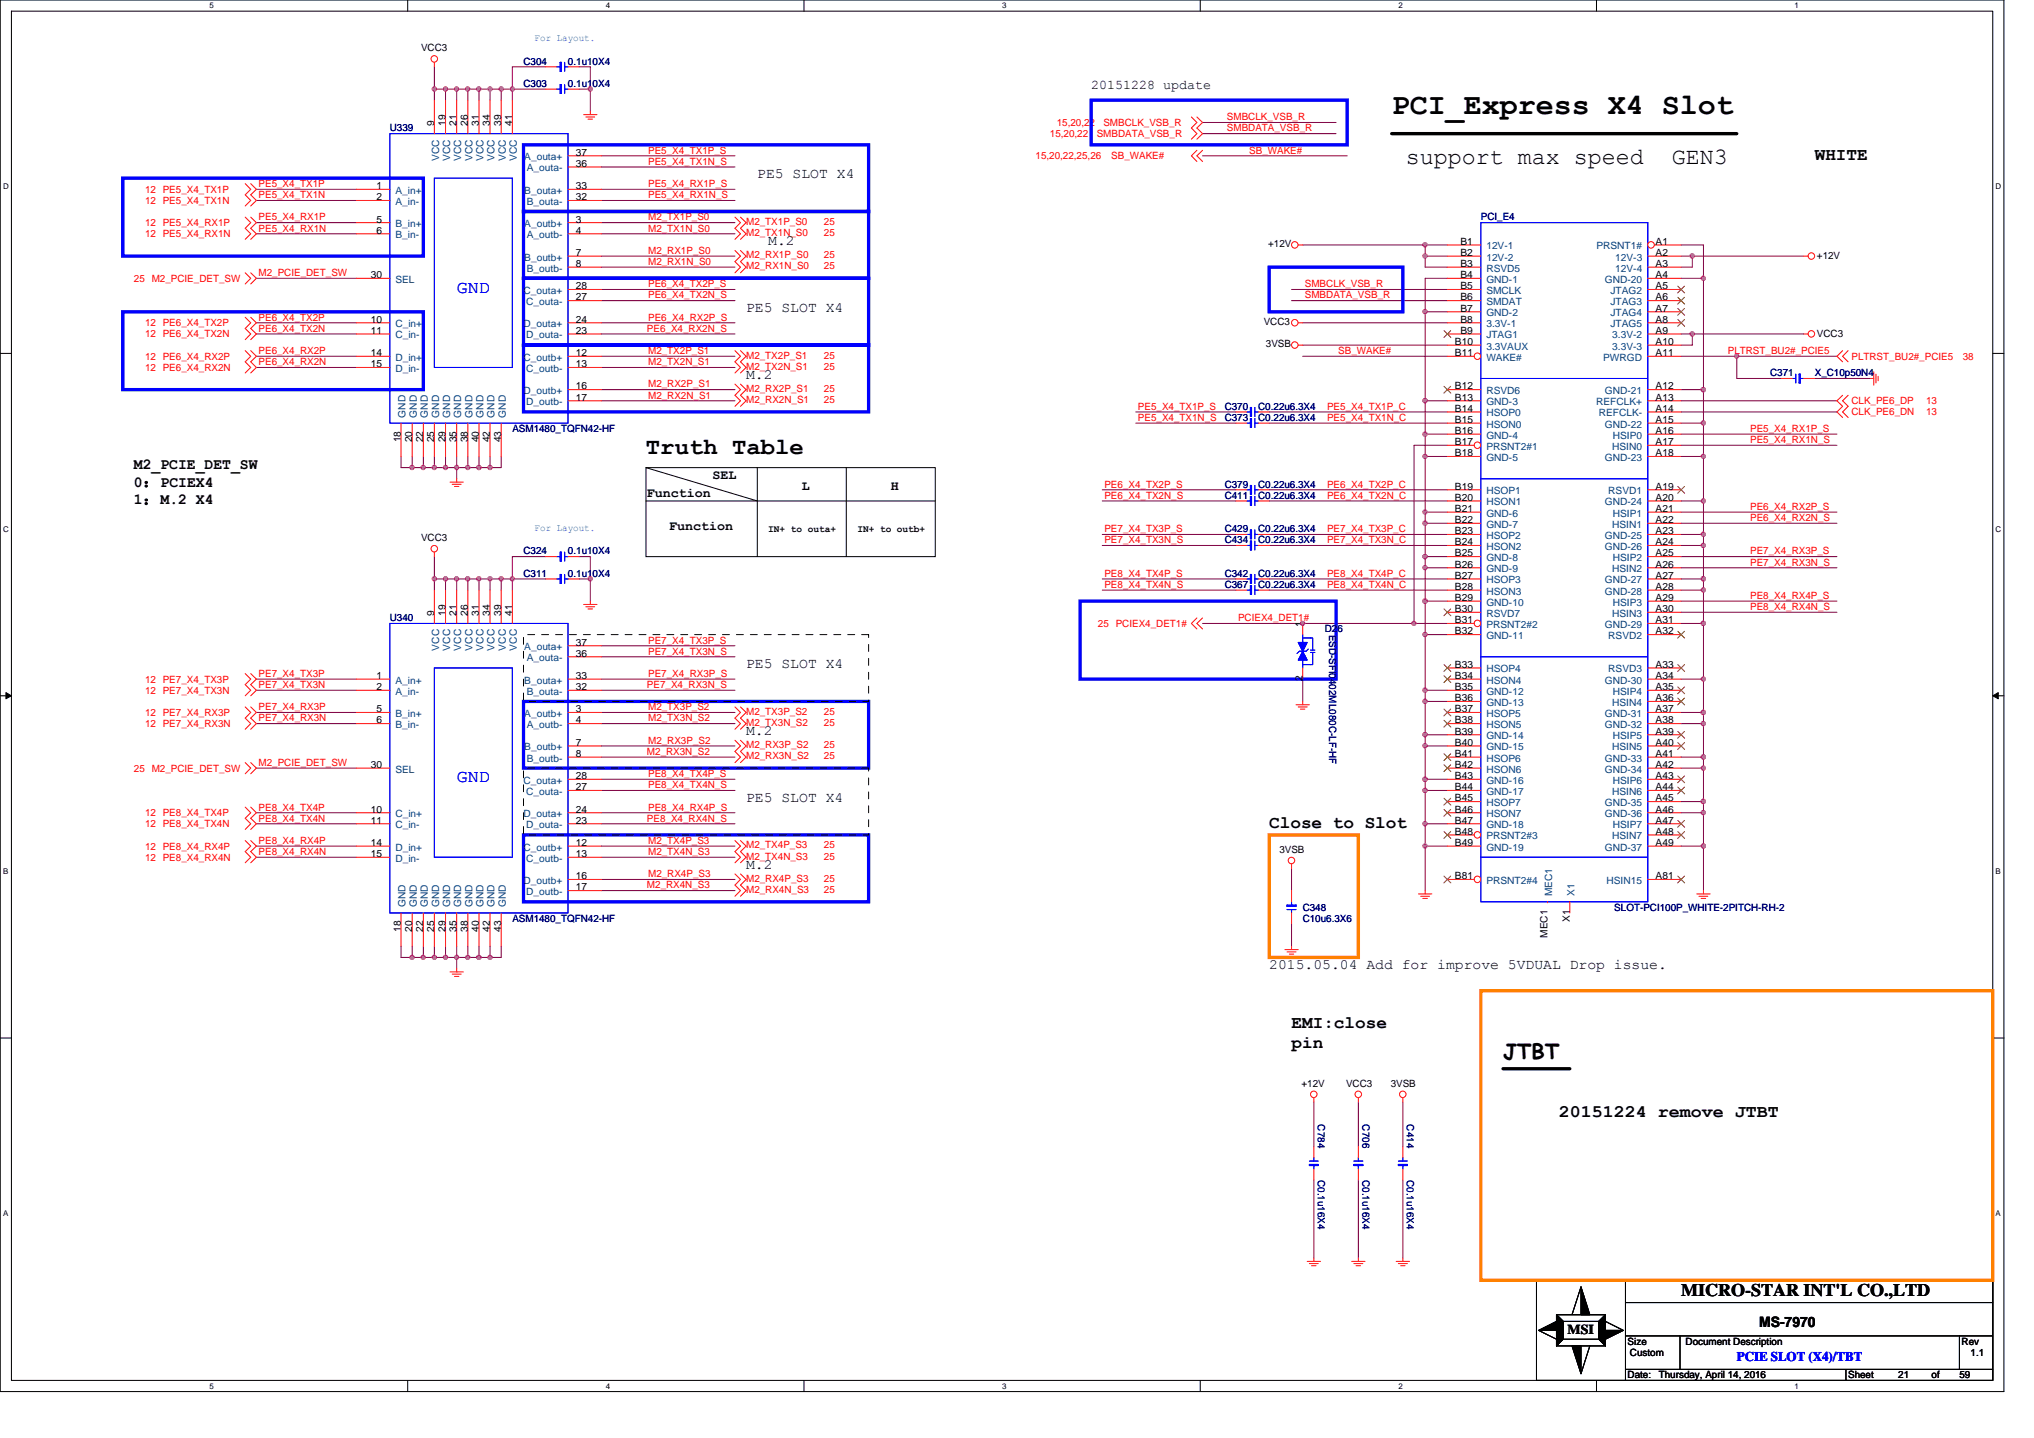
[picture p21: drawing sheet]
<svg xmlns="http://www.w3.org/2000/svg" width="297mm" height="210mm" viewBox="0 0 297 210" stroke-linecap="round" stroke-linejoin="round" font-family="sans-serif">
<defs><g id="words">
<text font-size="4.4" x="203.2" y="16.7">PCI_Express X4 Slot</text>
<g font-size="3.4">
<text x="205.3" y="23.9">support max speed</text>
<text x="244.1" y="23.9">GEN3</text>
<text x="94.3" y="66.2">Truth Table</text>
</g>
<text font-size="3.1" x="219.5" y="154.6">JTBT</text>
<g font-size="2.6">
<text x="265" y="23.3">WHITE</text>
<text x="185.4" y="120.8">Close to Slot</text>
<text x="188.6" y="150.1">EMI:close</text>
<text x="188.6" y="153">pin</text>
<text x="227.6" y="163.1">20151224 remove JTBT</text>
<text x="245.5" y="189.3">MICRO-STAR INT'L CO.,LTD</text>
</g>
<g font-size="2.6" fill="#00f">
<text x="66.7" y="42.7">GND</text>
<text x="66.7" y="114.2">GND</text>
</g>
<g font-size="2.3">
<text x="19.6" y="68.5">M2_PCIE_DET_SW</text>
<text x="19.6" y="71.1">0：PCIEX4</text>
<text x="19.6" y="73.7">1：M.2 X4</text>
</g>
<g font-size="2.1">
<text x="110.6" y="26.1">PE5 SLOT X4</text>
<text x="112.2" y="35.8">M.2</text>
<text x="109" y="45.6">PE5 SLOT X4</text>
<text x="109" y="55.3">M.2</text>
<text x="109" y="97.6">PE5 SLOT X4</text>
<text x="109" y="107.3">M.2</text>
<text x="109" y="117.1">PE5 SLOT X4</text>
<text x="109" y="126.9">M.2</text>
<text x="185.4" y="141.5">2015.05.04 Add for improve 5VDUAL Drop issue.</text>
<text x="256.9" y="193.8">MS-7970</text>
</g>
<text font-size="2" x="228.9" y="194.8">MSI</text>
<g font-size="1.9">
<text x="159.4" y="13">20151228 update</text>
<text x="104.1" y="69.9">SEL</text>
<text x="117.1" y="71.5">L</text>
<text x="130.1" y="71.5">H</text>
<text x="94.5" y="72.5">Function</text>
<text x="97.7" y="77.4">Function</text>
</g>
<text font-size="1.9" fill="#00f" x="253.6" y="198.8">PCIE SLOT (X4)/TBT</text>
<g font-size="1.5">
<text x="61.5" y="7.5">VCC3</text>
<text x="63.4" y="18.4" transform="rotate(-90 63.4 18.4)">9</text>
<text x="65" y="18.4" transform="rotate(-90 65 18.4)">19</text>
<text x="66.7" y="18.4" transform="rotate(-90 66.7 18.4)">21</text>
<text x="68.3" y="18.4" transform="rotate(-90 68.3 18.4)">26</text>
<text x="69.9" y="18.4" transform="rotate(-90 69.9 18.4)">31</text>
<text x="71.5" y="18.4" transform="rotate(-90 71.5 18.4)">34</text>
<text x="73.2" y="18.4" transform="rotate(-90 73.2 18.4)">39</text>
<text x="74.8" y="18.4" transform="rotate(-90 74.8 18.4)">41</text>
<text x="84.1" y="22.7">37</text>
<text x="55" y="27.6">1</text>
<text x="55" y="29.3">2</text>
<text x="84.1" y="27.6">33</text>
<text x="84.1" y="24.4">36</text>
<text x="84.1" y="29.3">32</text>
<text x="55" y="32.5">5</text>
<text x="55" y="34.1">6</text>
<text x="84.1" y="32.5">3</text>
<text x="84.1" y="34.1">4</text>
<text x="213.3" y="35.8">B1</text>
<text x="241.8" y="35.8">A1</text>
<text x="54.1" y="40.6">30</text>
<text x="84.1" y="37.4">7</text>
<text x="84.1" y="39">8</text>
<text x="185.2" y="36.1">+12V</text>
<text x="213.3" y="37.4">B2</text>
<text x="213.3" y="39">B3</text>
<text x="213.3" y="40.6">B4</text>
<text x="241.8" y="40.6">A4</text>
<text x="241.8" y="37.4">A2</text>
<text x="241.8" y="39">A3</text>
<text x="265.3" y="37.9">+12V</text>
<text x="54.1" y="47.1">10</text>
<text x="84.1" y="42.2">28</text>
<text x="84.1" y="47.1">24</text>
<text x="84.1" y="43.9">27</text>
<text x="184.5" y="47.5">VCC3</text>
<text x="213.3" y="42.2">B5</text>
<text x="213.3" y="43.9">B6</text>
<text x="213.3" y="45.5">B7</text>
<text x="213.3" y="47.1">B8</text>
<text x="241.8" y="42.2">A5</text>
<text x="241.8" y="43.9">A6</text>
<text x="241.8" y="45.5">A7</text>
<text x="241.8" y="47.1">A8</text>
<text x="54.1" y="48.7">11</text>
<text x="54.1" y="52">14</text>
<text x="54.1" y="53.6">15</text>
<text x="84.1" y="52">12</text>
<text x="84.1" y="53.6">13</text>
<text x="84.1" y="48.7">23</text>
<text x="184.9" y="50.7">3VSB</text>
<text x="212.5" y="50.4">B10</text>
<text x="212.5" y="52">B11</text>
<text x="213.3" y="48.7">B9</text>
<text x="241.8" y="52">A11</text>
<text x="241.8" y="48.7">A9</text>
<text x="241.8" y="50.4">A10</text>
<text x="265.3" y="49.3">VCC3</text>
<text x="84.1" y="56.9">16</text>
<text x="84.1" y="58.5">17</text>
<text x="212.5" y="56.9">B12</text>
<text x="212.5" y="58.5">B13</text>
<text x="241.8" y="58.5">A13</text>
<text x="241.8" y="56.9">A12</text>
<text x="58.5" y="64.6" transform="rotate(-90 58.5 64.6)">18</text>
<text x="60.2" y="64.6" transform="rotate(-90 60.2 64.6)">20</text>
<text x="61.8" y="64.6" transform="rotate(-90 61.8 64.6)">22</text>
<text x="63.4" y="64.6" transform="rotate(-90 63.4 64.6)">25</text>
<text x="65" y="64.6" transform="rotate(-90 65 64.6)">29</text>
<text x="66.7" y="64.6" transform="rotate(-90 66.7 64.6)">35</text>
<text x="68.3" y="64.6" transform="rotate(-90 68.3 64.6)">38</text>
<text x="69.9" y="64.6" transform="rotate(-90 69.9 64.6)">40</text>
<text x="71.5" y="64.6" transform="rotate(-90 71.5 64.6)">42</text>
<text x="73.2" y="64.6" transform="rotate(-90 73.2 64.6)">43</text>
<text x="212.5" y="60.1">B14</text>
<text x="212.5" y="61.8">B15</text>
<text x="212.5" y="63.4">B16</text>
<text x="212.5" y="65">B17</text>
<text x="241.8" y="60.1">A14</text>
<text x="241.8" y="63.4">A16</text>
<text x="241.8" y="65">A17</text>
<text x="241.8" y="61.8">A15</text>
<text x="212.5" y="66.6">B18</text>
<text x="212.5" y="71.5">B19</text>
<text x="241.8" y="71.5">A19</text>
<text x="241.8" y="66.6">A18</text>
<text x="112.2" y="77.6">IN+ to outa+</text>
<text x="125.2" y="77.6">IN+ to outb+</text>
<text x="212.5" y="73.1">B20</text>
<text x="212.5" y="74.8">B21</text>
<text x="212.5" y="76.4">B22</text>
<text x="241.8" y="74.8">A21</text>
<text x="241.8" y="76.4">A22</text>
<text x="241.8" y="73.1">A20</text>
<text x="61.5" y="79">VCC3</text>
<text x="212.5" y="78">B23</text>
<text x="212.5" y="79.6">B24</text>
<text x="212.5" y="81.3">B25</text>
<text x="212.5" y="82.9">B26</text>
<text x="241.8" y="81.3">A25</text>
<text x="241.8" y="82.9">A26</text>
<text x="241.8" y="78">A23</text>
<text x="241.8" y="79.6">A24</text>
<text x="63.4" y="89.9" transform="rotate(-90 63.4 89.9)">9</text>
<text x="65" y="89.9" transform="rotate(-90 65 89.9)">19</text>
<text x="66.7" y="89.9" transform="rotate(-90 66.7 89.9)">21</text>
<text x="68.3" y="89.9" transform="rotate(-90 68.3 89.9)">26</text>
<text x="69.9" y="89.9" transform="rotate(-90 69.9 89.9)">31</text>
<text x="71.5" y="89.9" transform="rotate(-90 71.5 89.9)">34</text>
<text x="73.2" y="89.9" transform="rotate(-90 73.2 89.9)">39</text>
<text x="74.8" y="89.9" transform="rotate(-90 74.8 89.9)">41</text>
<text x="212.5" y="84.5">B27</text>
<text x="212.5" y="86.1">B28</text>
<text x="212.5" y="87.8">B29</text>
<text x="212.5" y="89.4">B30</text>
<text x="241.8" y="87.8">A29</text>
<text x="241.8" y="89.4">A30</text>
<text x="241.8" y="84.5">A27</text>
<text x="241.8" y="86.1">A28</text>
<text x="84.1" y="94.3">37</text>
<text x="84.1" y="95.9">36</text>
<text x="190.2" y="91.5" transform="rotate(-90 190.2 91.5)">1</text>
<text x="212.5" y="91">B31</text>
<text x="212.5" y="92.6">B32</text>
<text x="241.8" y="92.6">A32</text>
<text x="241.8" y="91">A31</text>
<text x="55" y="99.1">1</text>
<text x="55" y="100.8">2</text>
<text x="84.1" y="99.1">33</text>
<text x="84.1" y="100.8">32</text>
<text x="190.2" y="99.5" transform="rotate(-90 190.2 99.5)">2</text>
<text x="212.5" y="97.5">B33</text>
<text x="212.5" y="99.1">B34</text>
<text x="212.5" y="100.8">B35</text>
<text x="241.8" y="97.5">A33</text>
<text x="241.8" y="100.8">A35</text>
<text x="241.8" y="99.1">A34</text>
<text x="55" y="104">5</text>
<text x="55" y="105.6">6</text>
<text x="84.1" y="104">3</text>
<text x="84.1" y="105.6">4</text>
<text x="212.5" y="102.4">B36</text>
<text x="212.5" y="104">B37</text>
<text x="212.5" y="105.6">B38</text>
<text x="212.5" y="107.3">B39</text>
<text x="241.8" y="107.3">A39</text>
<text x="241.8" y="102.4">A36</text>
<text x="241.8" y="104">A37</text>
<text x="241.8" y="105.6">A38</text>
<text x="54.1" y="112.1">30</text>
<text x="84.1" y="108.9">7</text>
<text x="84.1" y="113.8">28</text>
<text x="84.1" y="110.5">8</text>
<text x="212.5" y="108.9">B40</text>
<text x="212.5" y="110.5">B41</text>
<text x="212.5" y="112.1">B42</text>
<text x="212.5" y="113.8">B43</text>
<text x="241.8" y="113.8">A43</text>
<text x="241.8" y="108.9">A40</text>
<text x="241.8" y="110.5">A41</text>
<text x="241.8" y="112.1">A42</text>
<text x="54.1" y="118.7">10</text>
<text x="84.1" y="118.7">24</text>
<text x="84.1" y="115.4">27</text>
<text x="212.5" y="115.4">B44</text>
<text x="212.5" y="117">B45</text>
<text x="212.5" y="118.7">B46</text>
<text x="241.8" y="115.4">A44</text>
<text x="241.8" y="117">A45</text>
<text x="241.8" y="118.7">A46</text>
<text x="54.1" y="120.3">11</text>
<text x="54.1" y="123.5">14</text>
<text x="54.1" y="125.2">15</text>
<text x="84.1" y="123.5">12</text>
<text x="84.1" y="125.2">13</text>
<text x="84.1" y="120.3">23</text>
<text x="186.8" y="124.5">3VSB</text>
<text x="212.5" y="120.3">B47</text>
<text x="212.5" y="121.9">B48</text>
<text x="212.5" y="123.5">B49</text>
<text x="241.8" y="120.3">A47</text>
<text x="241.8" y="121.9">A48</text>
<text x="241.8" y="123.5">A49</text>
<text x="84.1" y="128.4">16</text>
<text x="84.1" y="130">17</text>
<text x="212.5" y="128.4">B81</text>
<text x="241.8" y="128.4">A81</text>
<text x="58.5" y="136.1" transform="rotate(-90 58.5 136.1)">18</text>
<text x="60.2" y="136.1" transform="rotate(-90 60.2 136.1)">20</text>
<text x="61.8" y="136.1" transform="rotate(-90 61.8 136.1)">22</text>
<text x="63.4" y="136.1" transform="rotate(-90 63.4 136.1)">25</text>
<text x="65" y="136.1" transform="rotate(-90 65 136.1)">29</text>
<text x="66.7" y="136.1" transform="rotate(-90 66.7 136.1)">35</text>
<text x="68.3" y="136.1" transform="rotate(-90 68.3 136.1)">38</text>
<text x="69.9" y="136.1" transform="rotate(-90 69.9 136.1)">40</text>
<text x="71.5" y="136.1" transform="rotate(-90 71.5 136.1)">42</text>
<text x="73.2" y="136.1" transform="rotate(-90 73.2 136.1)">43</text>
<text x="226" y="137" transform="rotate(-90 226 137)">MEC1</text>
<text x="229.2" y="134.6" transform="rotate(-90 229.2 134.6)">X1</text>
<text x="190.1" y="158.7">+12V</text>
<text x="196.6" y="158.7">VCC3</text>
<text x="203.1" y="158.7">3VSB</text>
<text x="237.7" y="196.4">Size</text>
<text x="246.2" y="196.4">Document Description</text>
<text x="286.5" y="196.4">Rev</text>
<text x="237.7" y="201.3">Date:</text>
<text x="238" y="198">Custom</text>
<text x="242.2" y="201.3">Thursday, April 14, 2016</text>
<text x="269.9" y="201.3">Sheet</text>
<text x="277.2" y="201.3">21</text>
<text x="282.1" y="201.3">of</text>
<text x="286.1" y="201.3">59</text>
<text x="287.8" y="198">1.1</text>
</g>
<g font-size="1.5" fill="#000080">
<text x="76.5" y="9.4">C304</text>
<text x="82.9" y="9.4">0.1u10X4</text>
<text x="76.5" y="12.7">C303</text>
<text x="82.9" y="12.7">0.1u10X4</text>
<text x="56.9" y="19.2">U339</text>
<text x="216.3" y="32.2">PCI_E4</text>
<text x="178.9" y="59.8">C370</text>
<text x="183.7" y="59.8">C0.22u6.3X4</text>
<text x="258.5" y="55">C371</text>
<text x="265" y="55">X_C10p50N4</text>
<text x="74.8" y="63.1">ASM1480_TQFN42-HF</text>
<text x="178.9" y="61.5">C373</text>
<text x="183.7" y="61.5">C0.22u6.3X4</text>
<text x="178.9" y="71.2">C379</text>
<text x="183.7" y="71.2">C0.22u6.3X4</text>
<text x="178.9" y="72.8">C411</text>
<text x="178.9" y="77.7">C429</text>
<text x="183.7" y="72.8">C0.22u6.3X4</text>
<text x="183.7" y="77.7">C0.22u6.3X4</text>
<text x="76.5" y="81">C324</text>
<text x="82.9" y="81">0.1u10X4</text>
<text x="178.9" y="79.4">C434</text>
<text x="183.7" y="79.4">C0.22u6.3X4</text>
<text x="76.5" y="84.2">C311</text>
<text x="82.9" y="84.2">0.1u10X4</text>
<text x="178.9" y="84.2">C342</text>
<text x="178.9" y="85.9">C367</text>
<text x="183.7" y="84.2">C0.22u6.3X4</text>
<text x="183.7" y="85.9">C0.22u6.3X4</text>
<text x="56.9" y="90.7">U340</text>
<text x="193.5" y="92.4">D26</text>
<text x="194.1" y="92.7" transform="rotate(90 194.1 92.7)">ESD-SFI0402ML080C-LF-HF</text>
<text x="74.8" y="134.6">ASM1480_TQFN42-HF</text>
<text x="190.2" y="133">C348</text>
<text x="190.2" y="134.6">C10u6.3X6</text>
<text x="235.8" y="133">SLOT-PCI100P_WHITE-2PITCH-RH-2</text>
<text x="192.5" y="164.2" transform="rotate(90 192.5 164.2)">C784</text>
<text x="199" y="164.2" transform="rotate(90 199 164.2)">C706</text>
<text x="205.5" y="164.2" transform="rotate(90 205.5 164.2)">C414</text>
<text x="192.5" y="172.3" transform="rotate(90 192.5 172.3)">C0.1u16X4</text>
<text x="199" y="172.3" transform="rotate(90 199 172.3)">C0.1u16X4</text>
<text x="205.5" y="172.3" transform="rotate(90 205.5 172.3)">C0.1u16X4</text>
</g>
<g font-size="1.5" fill="#0080ff">
<text x="78.1" y="6.1">For Layout.</text>
<text x="78.1" y="77.6">For Layout.</text>
</g>
<g font-size="1.5" fill="#f00">
<text x="179.2" y="17.6">SMBCLK_VSB_R</text>
<text x="94.7" y="22.4">PE5_X4_TX1P_S</text>
<text x="151.2" y="23.3">15,20,22,25,26</text>
<text x="153.3" y="20">15,20,22</text>
<text x="154.3" y="18.4">15,20,22</text>
<text x="160.2" y="20">SMBDATA_VSB_R</text>
<text x="161.1" y="18.4">SMBCLK_VSB_R</text>
<text x="162.3" y="23.3">SB_WAKE#</text>
<text x="179.2" y="19.2">SMBDATA_VSB_R</text>
<text x="182.4" y="22.4">SB_WAKE#</text>
<text x="21.2" y="28.1">12 PE5_X4_TX1P</text>
<text x="21.2" y="29.8">12 PE5_X4_TX1N</text>
<text x="37.8" y="29">PE5_X4_TX1N</text>
<text x="37.8" y="27.3">PE5_X4_TX1P</text>
<text x="94.7" y="27.3">PE5_X4_RX1P_S</text>
<text x="94.7" y="29">PE5_X4_RX1N_S</text>
<text x="94.7" y="24.1">PE5_X4_TX1N_S</text>
<text x="21.2" y="33">12 PE5_X4_RX1P</text>
<text x="21.2" y="34.6">12 PE5_X4_RX1N</text>
<text x="37.8" y="32.2">PE5_X4_RX1P</text>
<text x="37.8" y="33.8">PE5_X4_RX1N</text>
<text x="94.7" y="32.2">M2_TX1P_S0</text>
<text x="94.7" y="33.8">M2_TX1N_S0</text>
<text x="109" y="32.9">M2_TX1P_S0</text>
<text x="109" y="34.5">M2_TX1N_S0</text>
<text x="120.3" y="32.9">25</text>
<text x="120.3" y="34.5">25</text>
<text x="19.6" y="41.1">25 M2_PCIE_DET_SW</text>
<text x="37.8" y="40.3">M2_PCIE_DET_SW</text>
<text x="94.7" y="38.7">M2_RX1N_S0</text>
<text x="94.7" y="37.1">M2_RX1P_S0</text>
<text x="94.7" y="42">PE6_X4_TX2P_S</text>
<text x="109" y="37.7">M2_RX1P_S0</text>
<text x="109" y="39.3">M2_RX1N_S0</text>
<text x="120.3" y="39.3">25</text>
<text x="120.3" y="37.7">25</text>
<text x="190.6" y="42">SMBCLK_VSB_R</text>
<text x="21.2" y="47.6">12 PE6_X4_TX2P</text>
<text x="37.8" y="46.8">PE6_X4_TX2P</text>
<text x="94.7" y="46.8">PE6_X4_RX2P_S</text>
<text x="94.7" y="43.6">PE6_X4_TX2N_S</text>
<text x="190.6" y="43.6">SMBDATA_VSB_R</text>
<text x="21.2" y="49.3">12 PE6_X4_TX2N</text>
<text x="21.2" y="52.5">12 PE6_X4_RX2P</text>
<text x="37.8" y="48.5">PE6_X4_TX2N</text>
<text x="37.8" y="51.7">PE6_X4_RX2P</text>
<text x="37.8" y="53.3">PE6_X4_RX2N</text>
<text x="94.5" y="48.5">PE6_X4_RX2N_S</text>
<text x="94.7" y="53.3">M2_TX2N_S1</text>
<text x="94.7" y="51.7">M2_TX2P_S1</text>
<text x="109" y="54">M2_TX2N_S1</text>
<text x="109" y="52.4">M2_TX2P_S1</text>
<text x="120.3" y="52.4">25</text>
<text x="120.3" y="54">25</text>
<text x="195.4" y="51.7">SB_WAKE#</text>
<text x="252.3" y="51.7">PLTRST_BU2#_PCIE5</text>
<text x="270.4" y="52.5">PLTRST_BU2#_PCIE5</text>
<text x="286.6" y="52.5">38</text>
<text x="21.2" y="54.1">12 PE6_X4_RX2N</text>
<text x="94.7" y="58.2">M2_RX2N_S1</text>
<text x="94.7" y="56.6">M2_RX2P_S1</text>
<text x="109" y="58.9">M2_RX2N_S1</text>
<text x="109" y="57.2">M2_RX2P_S1</text>
<text x="120.3" y="58.9">25</text>
<text x="120.3" y="57.2">25</text>
<text x="166.2" y="59.8">PE5_X4_TX1P_S</text>
<text x="193.8" y="59.8">PE5_X4_TX1P_C</text>
<text x="270.4" y="59">CLK_PE6_DP</text>
<text x="281.3" y="59">13</text>
<text x="166.2" y="61.5">PE5_X4_TX1N_S</text>
<text x="193.8" y="61.5">PE5_X4_TX1N_C</text>
<text x="255.6" y="63.1">PE5_X4_RX1P_S</text>
<text x="255.6" y="64.7">PE5_X4_RX1N_S</text>
<text x="270.4" y="60.6">CLK_PE6_DN</text>
<text x="281.3" y="60.6">13</text>
<text x="161.3" y="71.2">PE6_X4_TX2P_S</text>
<text x="193.8" y="71.2">PE6_X4_TX2P_C</text>
<text x="161.3" y="72.8">PE6_X4_TX2N_S</text>
<text x="161.3" y="77.7">PE7_X4_TX3P_S</text>
<text x="193.8" y="72.8">PE6_X4_TX2N_C</text>
<text x="193.8" y="77.7">PE7_X4_TX3P_C</text>
<text x="255.6" y="74.5">PE6_X4_RX2P_S</text>
<text x="255.6" y="76.1">PE6_X4_RX2N_S</text>
<text x="161.3" y="79.3">PE7_X4_TX3N_S</text>
<text x="193.8" y="79.3">PE7_X4_TX3N_C</text>
<text x="255.6" y="81">PE7_X4_RX3P_S</text>
<text x="255.6" y="82.6">PE7_X4_RX3N_S</text>
<text x="161.3" y="85.9">PE8_X4_TX4N_S</text>
<text x="161.3" y="84.2">PE8_X4_TX4P_S</text>
<text x="193.8" y="84.2">PE8_X4_TX4P_C</text>
<text x="193.8" y="85.9">PE8_X4_TX4N_C</text>
<text x="255.6" y="87.5">PE8_X4_RX4P_S</text>
<text x="255.6" y="89.1">PE8_X4_RX4N_S</text>
<text x="94.7" y="95.6">PE7_X4_TX3N_S</text>
<text x="94.7" y="94">PE7_X4_TX3P_S</text>
<text x="160.3" y="91.5">25 PCIEX4_DET1#</text>
<text x="180.8" y="90.7">PCIEX4_DET1#</text>
<text x="21.2" y="101.3">12 PE7_X4_TX3N</text>
<text x="21.2" y="99.7">12 PE7_X4_TX3P</text>
<text x="37.8" y="98.8">PE7_X4_TX3P</text>
<text x="37.8" y="100.5">PE7_X4_TX3N</text>
<text x="94.5" y="100.5">PE7_X4_RX3N_S</text>
<text x="94.7" y="98.8">PE7_X4_RX3P_S</text>
<text x="21.2" y="106.2">12 PE7_X4_RX3N</text>
<text x="21.2" y="104.5">12 PE7_X4_RX3P</text>
<text x="37.8" y="103.7">PE7_X4_RX3P</text>
<text x="37.8" y="105.3">PE7_X4_RX3N</text>
<text x="94.7" y="105.3">M2_TX3N_S2</text>
<text x="94.7" y="103.7">M2_TX3P_S2</text>
<text x="109" y="106">M2_TX3N_S2</text>
<text x="109" y="104.4">M2_TX3P_S2</text>
<text x="120.3" y="104.4">25</text>
<text x="120.3" y="106">25</text>
<text x="19.6" y="112.7">25 M2_PCIE_DET_SW</text>
<text x="37.8" y="111.8">M2_PCIE_DET_SW</text>
<text x="94.5" y="110.2">M2_RX3N_S2</text>
<text x="94.7" y="108.6">M2_RX3P_S2</text>
<text x="94.7" y="113.5">PE8_X4_TX4P_S</text>
<text x="109" y="110.9">M2_RX3N_S2</text>
<text x="109" y="109.3">M2_RX3P_S2</text>
<text x="120.3" y="110.9">25</text>
<text x="120.3" y="109.3">25</text>
<text x="21.2" y="119.2">12 PE8_X4_TX4P</text>
<text x="37.8" y="118.4">PE8_X4_TX4P</text>
<text x="37.8" y="120">PE8_X4_TX4N</text>
<text x="94.5" y="120">PE8_X4_RX4N_S</text>
<text x="94.7" y="115.1">PE8_X4_TX4N_S</text>
<text x="94.7" y="118.4">PE8_X4_RX4P_S</text>
<text x="21.2" y="120.8">12 PE8_X4_TX4N</text>
<text x="21.2" y="125.7">12 PE8_X4_RX4N</text>
<text x="21.2" y="124.1">12 PE8_X4_RX4P</text>
<text x="37.8" y="123.2">PE8_X4_RX4P</text>
<text x="37.8" y="124.9">PE8_X4_RX4N</text>
<text x="94.7" y="124.9">M2_TX4N_S3</text>
<text x="94.7" y="123.2">M2_TX4P_S3</text>
<text x="109" y="125.5">M2_TX4N_S3</text>
<text x="109" y="123.9">M2_TX4P_S3</text>
<text x="120.3" y="123.9">25</text>
<text x="120.3" y="125.5">25</text>
<text x="94.5" y="129.7">M2_RX4N_S3</text>
<text x="94.7" y="128.1">M2_RX4P_S3</text>
<text x="109" y="130.4">M2_RX4N_S3</text>
<text x="109" y="128.8">M2_RX4P_S3</text>
<text x="120.3" y="130.4">25</text>
<text x="120.3" y="128.8">25</text>
</g>
<g font-size="1.5" fill="#004080">
<text x="64.1" y="23.5" transform="rotate(-90 64.1 23.5)">VCC</text>
<text x="65.7" y="23.5" transform="rotate(-90 65.7 23.5)">VCC</text>
<text x="67.4" y="23.5" transform="rotate(-90 67.4 23.5)">VCC</text>
<text x="69" y="23.5" transform="rotate(-90 69 23.5)">VCC</text>
<text x="70.6" y="23.5" transform="rotate(-90 70.6 23.5)">VCC</text>
<text x="72.2" y="23.5" transform="rotate(-90 72.2 23.5)">VCC</text>
<text x="73.9" y="23.5" transform="rotate(-90 73.9 23.5)">VCC</text>
<text x="75.5" y="23.5" transform="rotate(-90 75.5 23.5)">VCC</text>
<text x="76.6" y="23.4">A_outa+</text>
<text x="57.7" y="28.3">A_in+</text>
<text x="57.7" y="29.9">A_in-</text>
<text x="76.6" y="28.3">B_outa+</text>
<text x="76.9" y="25">A_outa-</text>
<text x="76.9" y="29.9">B_outa-</text>
<text x="57.7" y="33.2">B_in+</text>
<text x="57.7" y="34.8">B_in-</text>
<text x="76.6" y="33.2">A_outb+</text>
<text x="76.9" y="34.8">A_outb-</text>
<text x="57.7" y="41.3">SEL</text>
<text x="76.6" y="38.1">B_outb+</text>
<text x="76.9" y="39.7">B_outb-</text>
<text x="217.1" y="36.4">12V-1</text>
<text x="217.1" y="38.1">12V-2</text>
<text x="217.1" y="39.7">RSVD5</text>
<text x="217.1" y="41.3">GND-1</text>
<text x="233.1" y="36.4">PRSNT1#</text>
<text x="234.4" y="41.3">GND-20</text>
<text x="235.9" y="38.1">12V-3</text>
<text x="235.9" y="39.7">12V-4</text>
<text x="57.7" y="47.8">C_in+</text>
<text x="76.5" y="42.9">C_outa+</text>
<text x="76.5" y="47.8">D_outa+</text>
<text x="76.9" y="44.6">C_outa-</text>
<text x="217.1" y="42.9">SMCLK</text>
<text x="217.1" y="44.6">SMDAT</text>
<text x="217.1" y="46.2">GND-2</text>
<text x="217.1" y="47.8">3.3V-1</text>
<text x="235.2" y="42.9">JTAG2</text>
<text x="235.2" y="44.6">JTAG3</text>
<text x="235.2" y="46.2">JTAG4</text>
<text x="235.2" y="47.8">JTAG5</text>
<text x="57.7" y="49.4">C_in-</text>
<text x="57.7" y="52.7">D_in+</text>
<text x="76.5" y="52.7">C_outb+</text>
<text x="76.9" y="49.4">D_outa-</text>
<text x="217.1" y="49.4">JTAG1</text>
<text x="217.1" y="51.1">3.3VAUX</text>
<text x="217.1" y="52.7">WAKE#</text>
<text x="234.1" y="52.7">PWRGD</text>
<text x="235.5" y="49.4">3.3V-2</text>
<text x="235.5" y="51.1">3.3V-3</text>
<text x="57.7" y="54.3">D_in-</text>
<text x="76.5" y="57.6">D_outb+</text>
<text x="76.9" y="54.3">C_outb-</text>
<text x="76.9" y="59.2">D_outb-</text>
<text x="217.1" y="57.6">RSVD6</text>
<text x="217.1" y="59.2">GND-3</text>
<text x="233.1" y="59.2">REFCLK+</text>
<text x="234.4" y="57.6">GND-21</text>
<text x="59.2" y="61" transform="rotate(-90 59.2 61)">GND</text>
<text x="60.9" y="61" transform="rotate(-90 60.9 61)">GND</text>
<text x="62.5" y="61" transform="rotate(-90 62.5 61)">GND</text>
<text x="64.1" y="61" transform="rotate(-90 64.1 61)">GND</text>
<text x="65.7" y="61" transform="rotate(-90 65.7 61)">GND</text>
<text x="67.4" y="61" transform="rotate(-90 67.4 61)">GND</text>
<text x="69" y="61" transform="rotate(-90 69 61)">GND</text>
<text x="70.6" y="61" transform="rotate(-90 70.6 61)">GND</text>
<text x="72.2" y="61" transform="rotate(-90 72.2 61)">GND</text>
<text x="73.9" y="61" transform="rotate(-90 73.9 61)">GND</text>
<text x="217.1" y="60.8">HSOP0</text>
<text x="217.1" y="62.4">HSON0</text>
<text x="217.1" y="64.1">GND-4</text>
<text x="217.1" y="65.7">PRSNT2#1</text>
<text x="233.5" y="60.8">REFCLK-</text>
<text x="234.4" y="62.4">GND-22</text>
<text x="235.4" y="65.7">HSIN0</text>
<text x="235.5" y="64.1">HSIP0</text>
<text x="217.1" y="67.3">GND-5</text>
<text x="234.4" y="67.3">GND-23</text>
<text x="217.1" y="72.2">HSOP1</text>
<text x="217.1" y="73.8">HSON1</text>
<text x="217.1" y="75.4">GND-6</text>
<text x="217.1" y="77.1">GND-7</text>
<text x="234.4" y="73.8">GND-24</text>
<text x="234.9" y="72.2">RSVD1</text>
<text x="235.4" y="77.1">HSIN1</text>
<text x="235.5" y="75.4">HSIP1</text>
<text x="217.1" y="78.7">HSOP2</text>
<text x="217.1" y="80.3">HSON2</text>
<text x="217.1" y="81.9">GND-8</text>
<text x="217.1" y="83.6">GND-9</text>
<text x="234.4" y="78.7">GND-25</text>
<text x="234.4" y="80.3">GND-26</text>
<text x="235.4" y="83.6">HSIN2</text>
<text x="235.5" y="81.9">HSIP2</text>
<text x="217.1" y="85.2">HSOP3</text>
<text x="217.1" y="86.8">HSON3</text>
<text x="217.1" y="88.4">GND-10</text>
<text x="234.4" y="85.2">GND-27</text>
<text x="234.4" y="86.8">GND-28</text>
<text x="235.5" y="88.4">HSIP3</text>
<text x="64.1" y="95" transform="rotate(-90 64.1 95)">VCC</text>
<text x="65.7" y="95" transform="rotate(-90 65.7 95)">VCC</text>
<text x="67.4" y="95" transform="rotate(-90 67.4 95)">VCC</text>
<text x="69" y="95" transform="rotate(-90 69 95)">VCC</text>
<text x="70.6" y="95" transform="rotate(-90 70.6 95)">VCC</text>
<text x="72.2" y="95" transform="rotate(-90 72.2 95)">VCC</text>
<text x="73.9" y="95" transform="rotate(-90 73.9 95)">VCC</text>
<text x="75.5" y="95" transform="rotate(-90 75.5 95)">VCC</text>
<text x="76.6" y="95">A_outa+</text>
<text x="217.1" y="90.1">RSVD7</text>
<text x="217.1" y="91.7">PRSNT2#2</text>
<text x="217.1" y="93.3">GND-11</text>
<text x="234.4" y="91.7">GND-29</text>
<text x="234.9" y="93.3">RSVD2</text>
<text x="235.4" y="90.1">HSIN3</text>
<text x="57.7" y="99.8">A_in+</text>
<text x="57.7" y="101.5">A_in-</text>
<text x="76.6" y="99.8">B_outa+</text>
<text x="76.9" y="96.6">A_outa-</text>
<text x="76.9" y="101.5">B_outa-</text>
<text x="217.1" y="98.2">HSOP4</text>
<text x="217.1" y="99.8">HSON4</text>
<text x="217.1" y="101.5">GND-12</text>
<text x="234.4" y="99.8">GND-30</text>
<text x="234.9" y="98.2">RSVD3</text>
<text x="235.5" y="101.5">HSIP4</text>
<text x="57.7" y="104.7">B_in+</text>
<text x="57.7" y="106.3">B_in-</text>
<text x="76.6" y="104.7">A_outb+</text>
<text x="76.9" y="106.3">A_outb-</text>
<text x="217.1" y="103.1">GND-13</text>
<text x="217.1" y="104.7">HSOP5</text>
<text x="217.1" y="106.3">HSON5</text>
<text x="217.1" y="107.9">GND-14</text>
<text x="234.4" y="104.7">GND-31</text>
<text x="234.4" y="106.3">GND-32</text>
<text x="235.4" y="103.1">HSIN4</text>
<text x="235.5" y="107.9">HSIP5</text>
<text x="57.7" y="112.8">SEL</text>
<text x="76.6" y="109.6">B_outb+</text>
<text x="76.9" y="111.2">B_outb-</text>
<text x="217.1" y="109.6">GND-15</text>
<text x="217.1" y="111.2">HSOP6</text>
<text x="217.1" y="112.8">HSON6</text>
<text x="234.4" y="111.2">GND-33</text>
<text x="234.4" y="112.8">GND-34</text>
<text x="235.4" y="109.6">HSIN5</text>
<text x="57.7" y="119.3">C_in+</text>
<text x="76.5" y="114.4">C_outa+</text>
<text x="76.5" y="119.3">D_outa+</text>
<text x="76.9" y="116.1">C_outa-</text>
<text x="217.1" y="114.4">GND-16</text>
<text x="217.1" y="116.1">GND-17</text>
<text x="217.1" y="117.7">HSOP7</text>
<text x="217.1" y="119.3">HSON7</text>
<text x="234.4" y="117.7">GND-35</text>
<text x="234.4" y="119.3">GND-36</text>
<text x="235.4" y="116.1">HSIN6</text>
<text x="235.5" y="114.4">HSIP6</text>
<text x="57.7" y="120.9">C_in-</text>
<text x="57.7" y="124.2">D_in+</text>
<text x="57.7" y="125.8">D_in-</text>
<text x="76.5" y="124.2">C_outb+</text>
<text x="76.9" y="125.8">C_outb-</text>
<text x="76.9" y="120.9">D_outa-</text>
<text x="217.1" y="120.9">GND-18</text>
<text x="217.1" y="122.6">PRSNT2#3</text>
<text x="217.1" y="124.2">GND-19</text>
<text x="234.4" y="124.2">GND-37</text>
<text x="235.4" y="122.6">HSIN7</text>
<text x="235.5" y="120.9">HSIP7</text>
<text x="76.5" y="129.1">D_outb+</text>
<text x="76.9" y="130.7">D_outb-</text>
<text x="217.1" y="129.1">PRSNT2#4</text>
<text x="226.7" y="130.9" transform="rotate(-90 226.7 130.9)">MEC1</text>
<text x="229.9" y="130.9" transform="rotate(-90 229.9 130.9)">X1</text>
<text x="234.6" y="129.1">HSIN15</text>
<text x="59.2" y="132.5" transform="rotate(-90 59.2 132.5)">GND</text>
<text x="60.9" y="132.5" transform="rotate(-90 60.9 132.5)">GND</text>
<text x="62.5" y="132.5" transform="rotate(-90 62.5 132.5)">GND</text>
<text x="64.1" y="132.5" transform="rotate(-90 64.1 132.5)">GND</text>
<text x="65.7" y="132.5" transform="rotate(-90 65.7 132.5)">GND</text>
<text x="67.4" y="132.5" transform="rotate(-90 67.4 132.5)">GND</text>
<text x="69" y="132.5" transform="rotate(-90 69 132.5)">GND</text>
<text x="70.6" y="132.5" transform="rotate(-90 70.6 132.5)">GND</text>
<text x="72.2" y="132.5" transform="rotate(-90 72.2 132.5)">GND</text>
<text x="73.9" y="132.5" transform="rotate(-90 73.9 132.5)">GND</text>
</g>
<g font-size="1.2">
<text x="30.6" y="1.2">5</text>
<text x="88.5" y="1.2">4</text>
<text x="146.3" y="1.2">3</text>
<text x="204.2" y="1.2">2</text>
<text x="262.1" y="1.2">1</text>
<text x=".5" y="27.6">D</text>
<text x="291.4" y="27.6">D</text>
<text x=".5" y="77.6">C</text>
<text x="291.4" y="77.6">C</text>
<text x=".5" y="127.6">B</text>
<text x="291.4" y="127.6">B</text>
<text x=".5" y="177.6">A</text>
<text x="291.4" y="177.6">A</text>
<text x="30.6" y="202.8">5</text>
<text x="88.5" y="202.8">4</text>
<text x="146.3" y="202.8">3</text>
<text x="204.2" y="202.8">2</text>
<text x="262.1" y="202.8">1</text>
</g>
</g></defs>
<path d="M0 0h292.6v203.2h-292.6zM1.7 1.6h289.3v200h-289.3z" fill="none" stroke="#000" stroke-width=".15"/>
<g fill="#fff">
<path d="M30.6 .2h.6v1.3h-.6z"/>
<path d="M30.6 201.8h.6v1.3h-.6z"/>
</g>
<path d="M59.5 0v1.6M59.5 201.6v1.6" fill="none" stroke="#000" stroke-width=".15"/>
<g fill="#fff">
<path d="M88.5 .2h.6v1.3h-.6z"/>
<path d="M88.5 201.8h.6v1.3h-.6z"/>
</g>
<path d="M117.4 0v1.6M117.4 201.6v1.6" fill="none" stroke="#000" stroke-width=".15"/>
<g fill="#fff">
<path d="M146.3 .2h.7v1.3h-.7z"/>
<path d="M146.3 201.8h.7v1.3h-.7z"/>
</g>
<path d="M175.3 0v1.6M175.3 201.6v1.6" fill="none" stroke="#000" stroke-width=".15"/>
<g fill="#fff">
<path d="M204.2 .2h.6v1.3h-.6z"/>
<path d="M204.2 201.8h.6v1.3h-.6z"/>
</g>
<path d="M233.1 0v1.6M233.1 201.6v1.6" fill="none" stroke="#000" stroke-width=".15"/>
<g fill="#fff">
<path d="M262.1 .2h.6v1.3h-.6z"/>
<path d="M262.1 201.8h.6v1.3h-.6z"/>
<path d="M.5 26.6h.8v1.3h-.8z"/>
<path d="M291.4 26.6h.9v1.3h-.9z"/>
<path d="M.5 76.6h.8v1.3h-.8z"/>
<path d="M291.4 76.6h.9v1.3h-.9z"/>
</g>
<path d="M0 51.6h1.7M291 51.6h1.6" fill="none" stroke="#000" stroke-width=".15"/>
<g fill="#fff">
<path d="M.5 126.6h.7v1.3h-.7z"/>
<path d="M291.4 126.6h.8v1.3h-.8z"/>
</g>
<path d="M0 101.6h1.7M291 101.6h1.6" fill="none" stroke="#000" stroke-width=".15"/>
<path d="M.9 101.1l.8 .5-.8 .4zM291 101.6l.8-.5v.9z" fill="#000" stroke="#000" stroke-width=".15"/>
<g fill="#fff">
<path d="M.5 176.6h.7v1.2h-.7z"/>
<path d="M291.4 176.6h.8v1.2h-.8z"/>
</g>
<g fill="none" stroke="#000" stroke-width=".15">
<path d="M94.3 68.3h42.3v13h-42.3zM94.3 73.2h42.3M94.3 68.3l16.3 4.9M110.6 68.3v13M123.6 68.3v13M0 151.6h1.7M291 151.6h1.6M224.4 186.9h66.6v14.7h-66.6zM224.7 194.3l2.6 1.3M227.3 192h7.2v4.5h-7.2zM227.3 192l1 1M228.3 193h5.2v2.6h-5.2z"/>
<path d="M228.3 195.6l-1 .9M230.9 187.9l-1.3 4.1M232.2 196.5l-1.3 4.1M233.5 195.6l1 .9M234.5 193l2.6 1.3M234.5 192l-1 1M237.4 190.2h53.6M237.4 186.9v14.7M237.4 200h53.6M237.4 195.1h53.6M245.3 195.1v4.9M269.6 200v1.6"/>
<path d="M286.1 195.1v4.9"/>
</g>
<g fill="none" stroke="#800040" stroke-width=".15">
<path d="M63.4 13h1.7M63.4 13v1.6M63.4 9.8v3.2M65.1 13h1.6M65.1 13v1.6M66.7 13v1.6M66.7 13h1.6M68.3 13h1.7M68.3 13v1.6M70 13h1.6M70 13v1.6M71.6 13h1.6"/>
<path d="M71.6 13v1.6M73.2 13v1.6M73.2 13h1.6M74.8 13v1.6M74.8 13h4.9M79.7 9.8h-4.9v3.2M84.6 13h1.6M84.6 9.8h1.6v3.2M86.2 13v3.3M175.6 19.5h19.5M175.6 17.9h19.5M37.4 32.5h14.7"/>
<path d="M37.4 29.3h14.7M37.4 27.6h14.7M37.4 34.1h14.7M87.8 39h19.5M87.8 27.6h19.5M87.8 37.4h19.5M87.8 22.8h19.5M87.8 29.3h19.5M87.8 32.5h19.5M87.8 24.4h19.5M87.8 34.1h19.5M175.6 22.8h21.1"/>
<path d="M190.2 35.8h17.9M208.1 35.8h3.3M208.1 37.4h3.3M208.1 37.4v1.6h3.3M208.1 35.8v1.6M245.5 35.8h3.3v4.8M245.5 37.4h1.6M247.1 37.4h16.3M247.1 37.4v1.6h-1.6M37.4 40.6h14.7M37.4 47.1h14.7M37.4 48.8h14.7"/>
<path d="M37.4 52h14.7M37.4 53.7h14.7M87.8 53.7h19.5M87.8 52h19.5M87.8 58.5h19.5M87.8 56.9h19.5M87.8 42.3h19.5M87.8 48.8h19.5M87.8 47.1h19.5M87.8 43.9h19.5M188.6 43.9h22.8M188.6 42.3h22.8"/>
<path d="M190.2 52h21.2M190.2 47.1h21.2M190.2 50.4h21.2M208.1 45.5h3.3M208.1 58.5h3.3M208.1 45.5v13M208.1 58.5v4.9M211.4 40.6h-3.3v4.9M245.5 52h8.1M245.5 40.6h3.3M245.5 56.9h3.3M245.5 48.8h1.6"/>
<path d="M245.5 58.5h22.8M247.1 48.8h16.3M247.1 48.8v1.6h-1.6M248.8 40.6v16.3M248.8 56.9v4.9M253.6 52v3.3h6.5M253.6 52h14.7M265 55.3h8.2M58.6 66.7v1.6h1.6M60.2 66.7v1.6M60.2 68.3h1.6M61.8 68.3h1.6"/>
<path d="M61.8 66.7v1.6M63.4 68.3h1.7M63.4 66.7v1.6M65.1 68.3h1.6M65.1 66.7v1.6M66.7 66.7v1.6M66.7 68.3v1.6M66.7 68.3h1.6M68.3 68.3h1.7M68.3 66.7v1.6M70 68.3h1.6M70 66.7v1.6"/>
<path d="M71.6 66.7v1.6M73.2 66.7v1.6h-1.6M161 73.2h19.5M161 71.5h19.5M161 79.7h19.5M161 78h19.5M165.9 61.8h14.6M165.9 60.2h14.6M185.4 71.5h26M185.4 73.2h26M185.4 79.7h26M185.4 60.2h26"/>
<path d="M185.4 61.8h26M185.4 78h26M208.1 74.8h3.3M208.1 63.4h3.3M208.1 66.7h3.3M208.1 76.4h3.3M208.1 63.4v3.3M208.1 66.7v8.1M208.1 76.4v4.9M208.1 74.8v1.6M211.4 65h-4.9v26M245.5 66.7h3.3"/>
<path d="M245.5 78h3.3M245.5 73.2h3.3M245.5 79.7h3.3M245.5 61.8h3.3M245.5 74.8h22.8M245.5 63.4h22.8M245.5 65h22.8M245.5 76.4h22.8M245.5 60.2h22.8M248.8 79.7v4.8M248.8 61.8v4.9M248.8 73.2v4.8"/>
<path d="M248.8 78v1.7M248.8 66.7v6.5M37.4 99.2h14.7M63.4 84.5h1.7M63.4 84.5v1.7M63.4 81.3v3.2M65.1 84.5h1.6M65.1 84.5v1.7M66.7 84.5v1.7M66.7 84.5h1.6M68.3 84.5h1.7M68.3 84.5v1.7"/>
<path d="M70 84.5h1.6M70 84.5v1.7M71.6 84.5h1.6M71.6 84.5v1.7M73.2 84.5v1.7M73.2 84.5h1.6M74.8 84.5v1.7M74.8 84.5h4.9M79.7 81.3h-4.9v3.2M84.6 84.5h1.6M84.6 81.3h1.6v3.2M86.2 84.5v3.3"/>
<path d="M87.8 95.9h19.5M87.8 94.3h19.5M87.8 99.2h19.5M161 86.2h19.5M161 84.5h19.5M175.6 91h30.9M185.4 84.5h26M185.4 86.2h26M190.2 99.2v3.2M206.5 91h4.9M208.1 81.3h3.3M208.1 82.9h3.3"/>
<path d="M208.1 92.7h3.3M208.1 87.8h3.3M208.1 82.9v4.9M208.1 81.3v1.6M208.1 87.8v4.9M208.1 92.7v8.1M245.5 84.5h3.3M245.5 91h3.3M245.5 99.2h3.3M245.5 86.2h3.3M245.5 81.3h22.8M245.5 82.9h22.8"/>
<path d="M245.5 87.8h22.8M245.5 89.4h22.8M248.8 86.2v4.8M248.8 99.2v4.8M248.8 91v8.2M248.8 84.5v1.7M37.4 118.7h14.7M37.4 100.8h14.7M37.4 104h14.7M37.4 105.7h14.7M37.4 112.2h14.7M87.8 105.7h19.5"/>
<path d="M87.8 104h19.5M87.8 108.9h19.5M87.8 110.6h19.5M87.8 100.8h19.5M87.8 115.4h19.5M87.8 118.7h19.5M87.8 113.8h19.5M208.1 100.8h3.3M208.1 107.3h3.3M208.1 102.4h3.3M208.1 115.4h3.3M208.1 108.9h3.3"/>
<path d="M208.1 113.8h3.3M208.1 108.9v4.9M208.1 113.8v1.6M208.1 102.4v4.9M208.1 115.4v4.9M208.1 107.3v1.6M208.1 100.8v1.6M245.5 112.2h3.3M245.5 105.7h3.3M245.5 104h3.3M245.5 110.6h3.3M245.5 118.7h3.3"/>
<path d="M245.5 117.1h3.3M248.8 112.2v4.9M248.8 105.7v4.9M248.8 118.7v4.8M248.8 117.1v1.6M248.8 104v1.7M248.8 110.6v1.6M37.4 120.3h14.7M37.4 123.5h14.7M37.4 125.2h14.7M58.6 138.2v1.6h1.6M60.2 138.2v1.6"/>
<path d="M60.2 139.8h1.6M61.8 139.8h1.6M61.8 138.2v1.6M63.4 139.8h1.7M63.4 138.2v1.6M65.1 139.8h1.6M65.1 138.2v1.6M66.7 138.2v1.6M66.7 139.8v1.6M66.7 139.8h1.6M68.3 139.8h1.7M68.3 138.2v1.6"/>
<path d="M70 139.8h1.6M70 138.2v1.6M71.6 138.2v1.6M73.2 138.2v1.6h-1.6M87.8 125.2h19.5M87.8 123.5h19.5M87.8 130h19.5M87.8 128.4h19.5M87.8 120.3h19.5M188.6 134.9v3.3M188.6 126.8v3.2M208.1 120.3h3.3"/>
<path d="M208.1 123.5h3.3M208.1 120.3v3.2M208.1 123.5v6.5M245.5 123.5h3.3M248.8 123.5v6.5M191.9 160.9v6.5M191.9 172.3v11.4M198.4 160.9v6.5M198.4 172.3v11.4M204.9 160.9v6.5M204.9 172.3v11.4"/>
</g>
<g fill="#f0f" stroke="#f0f" stroke-width=".15">
<circle cx="253.6" cy="52" r=".32"/>
<circle cx="248.7" cy="56.9" r=".32"/>
<circle cx="248.7" cy="40.6" r=".32"/>
<circle cx="248.8" cy="91" r=".31"/>
<circle cx="248.7" cy="86.1" r=".32"/>
<circle cx="248.7" cy="104" r=".32"/>
<circle cx="248.8" cy="99.2" r=".31"/>
<circle cx="248.7" cy="117" r=".32"/>
<circle cx="248.7" cy="112.2" r=".32"/>
<circle cx="247.1" cy="37.4" r=".32"/>
<circle cx="248.7" cy="110.5" r=".32"/>
<circle cx="248.7" cy="105.7" r=".32"/>
<circle cx="248.7" cy="84.5" r=".32"/>
<circle cx="248.7" cy="79.6" r=".32"/>
<circle cx="208.1" cy="35.7" r=".32"/>
<circle cx="208.1" cy="37.4" r=".32"/>
<circle cx="248.8" cy="123.5" r=".31"/>
<circle cx="248.7" cy="118.7" r=".32"/>
<circle cx="208.1" cy="63.4" r=".32"/>
<circle cx="208.1" cy="58.5" r=".31"/>
<circle cx="208.1" cy="45.5" r=".32"/>
<circle cx="208.1" cy="113.8" r=".32"/>
<circle cx="208.1" cy="108.9" r=".32"/>
<circle cx="208.1" cy="82.9" r=".31"/>
<circle cx="208.1" cy="66.6" r=".31"/>
<circle cx="208.1" cy="81.3" r=".32"/>
<circle cx="208.1" cy="76.4" r=".32"/>
<circle cx="208.1" cy="115.4" r=".31"/>
<circle cx="208.1" cy="120.3" r=".32"/>
<circle cx="208.1" cy="107.3" r=".31"/>
<circle cx="208.1" cy="102.4" r=".32"/>
<circle cx="208.1" cy="87.8" r=".32"/>
<circle cx="247.1" cy="48.8" r=".32"/>
<circle cx="248.7" cy="61.8" r=".32"/>
<circle cx="208.1" cy="92.6" r=".32"/>
<circle cx="248.7" cy="78" r=".32"/>
<circle cx="208.1" cy="100.8" r=".32"/>
<circle cx="248.7" cy="73.1" r=".32"/>
<circle cx="248.8" cy="66.6" r=".31"/>
<circle cx="208.1" cy="74.8" r=".31"/>
<circle cx="208.1" cy="123.5" r=".31"/>
<circle cx="69.9" cy="68.3" r=".32"/>
<circle cx="68.3" cy="68.3" r=".32"/>
<circle cx="66.7" cy="68.3" r=".32"/>
<circle cx="65.1" cy="68.3" r=".32"/>
<circle cx="63.4" cy="68.3" r=".32"/>
<circle cx="61.8" cy="68.3" r=".32"/>
<circle cx="60.2" cy="68.3" r=".32"/>
<circle cx="71.6" cy="68.3" r=".32"/>
<circle cx="69.9" cy="13" r=".32"/>
<circle cx="74.8" cy="13" r=".32"/>
<circle cx="73.2" cy="13" r=".32"/>
<circle cx="65.1" cy="13" r=".32"/>
<circle cx="68.3" cy="13" r=".32"/>
<circle cx="66.7" cy="13" r=".32"/>
<circle cx="63.4" cy="13" r=".32"/>
<circle cx="71.6" cy="13" r=".32"/>
<circle cx="86.2" cy="13" r=".32"/>
<circle cx="69.9" cy="139.8" r=".31"/>
<circle cx="68.3" cy="139.8" r=".31"/>
<circle cx="66.7" cy="139.8" r=".31"/>
<circle cx="65.1" cy="139.8" r=".31"/>
<circle cx="63.4" cy="139.8" r=".31"/>
<circle cx="61.8" cy="139.8" r=".31"/>
<circle cx="60.2" cy="139.8" r=".31"/>
<circle cx="71.6" cy="139.8" r=".31"/>
<circle cx="69.9" cy="84.5" r=".32"/>
<circle cx="74.8" cy="84.5" r=".32"/>
<circle cx="73.2" cy="84.5" r=".32"/>
<circle cx="65.1" cy="84.5" r=".32"/>
<circle cx="68.3" cy="84.5" r=".32"/>
<circle cx="66.7" cy="84.5" r=".32"/>
<circle cx="63.4" cy="84.5" r=".32"/>
<circle cx="71.6" cy="84.5" r=".32"/>
<circle cx="86.2" cy="84.5" r=".32"/>
<circle cx="206.5" cy="91" r=".31"/>
<circle cx="190.2" cy="91" r=".31"/>
</g>
<g fill="none" stroke="#f00" stroke-width=".15">
<path d="M63.4 9.1v.7M63.4 14.6v4.9M65.1 14.6v4.9M66.7 14.6v4.9M68.3 14.6v4.9M70 14.6v4.9M71.6 14.6v4.9M73.2 14.6v4.9M74.8 14.6v4.9M79.7 13h1.6M79.7 9.8h1.6M82.9 13h1.7"/>
<path d="M82.9 9.8h1.7M85.2 16.7h2M85.6 17.1h1.2M85.9 17.4h.6M86.2 16.3v.4M174 17.1l.8 .8-.8 .8 .8 .8-.8 .8M174.8 17.1l.8 .8-.8 .8 .8 .8-.8 .8M35.8 39.8l.8 .8-.8 .9M35.8 31.7l.8 .8-.8 .8 .8 .8-.8 .8M35.8 26.8l.8 .8-.8 .8 .8 .9-.8 .8M36.6 39.8l.8 .8-.8 .9M36.6 31.7l.8 .8-.8 .8 .8 .8-.8 .8"/>
<path d="M36.6 26.8l.8 .8-.8 .8 .8 .9-.8 .8M52.1 27.6h4.8M52.1 29.3h4.8M52.1 32.5h4.8M52.1 34.1h4.8M82.9 27.6h4.9M82.9 29.3h4.9M82.9 32.5h4.9M82.9 34.1h4.9M82.9 22.8h4.9M82.9 24.4h4.9M82.9 37.4h4.9"/>
<path d="M82.9 39h4.9M107.3 31.7l.8 .8-.8 .8 .8 .8-.8 .8M107.3 36.6l.8 .8-.8 .8 .8 .8-.8 .8M108.1 31.7l.9 .8-.9 .8 .9 .8-.9 .8M108.1 36.6l.9 .8-.9 .8 .9 .8-.9 .8M174.8 21.9l-.8 .9 .8 .8M175.6 21.9l-.8 .9 .8 .8M189.6 35.8h.6M211.4 37.4h4.9M211.4 39h4.9M211.4 35.8h4.9M263.4 37.4h.7"/>
<path d="M35.8 46.3l.8 .8-.8 .9 .8 .8-.8 .8M35.8 51.2l.8 .8-.8 .8 .8 .9-.8 .8M36.6 46.3l.8 .8-.8 .9 .8 .8-.8 .8M36.6 51.2l.8 .8-.8 .8 .8 .9-.8 .8M52.1 47.1h4.8M52.1 48.8h4.8M52.1 52h4.8M52.1 53.7h4.8M52.1 40.6h4.8M82.9 47.1h4.9M82.9 48.8h4.9M82.9 52h4.9"/>
<path d="M82.9 53.7h4.9M82.9 42.3h4.9M82.9 43.9h4.9M82.9 56.9h4.9M82.9 58.5h4.9M107.3 51.2l.8 .8-.8 .8 .8 .9-.8 .8M107.3 56.1l.8 .8-.8 .8 .8 .8-.8 .8M108.1 51.2l.9 .8-.9 .8 .9 .9-.9 .8M108.1 56.1l.9 .8-.9 .8 .9 .8-.9 .8M189.6 47.1h.6M189.6 50.4h.6M211.4 47.1h4.9"/>
<path d="M211.4 48.8h4.9M211.4 42.3h4.9M211.4 43.9h4.9M211.4 40.6h4.9M211.4 45.5h4.9M211.4 50.4h4.9M260.1 55.3h1.7M263.4 55.3h1.6M263.4 48.8h.7M269.1 57.7l-.8 .8 .8 .8-.8 .9 .8 .8M269.1 51.2l-.8 .8 .8 .8M269.9 57.7l-.8 .8 .8 .8-.8 .9 .8 .8"/>
<path d="M269.9 51.2l-.8 .8 .8 .8M273.2 55.3h.4M273.6 54.3v1.9M274 54.6v1.3M274.3 54.9v.7M58.6 61.8v4.9M60.2 61.8v4.9M61.8 61.8v4.9M63.4 61.8v4.9M65.1 61.8v4.9M65.7 70.4h2M66 70.7h1.3"/>
<path d="M66.4 71h.6M66.7 69.9v.5M66.7 61.8v4.9M68.3 61.8v4.9M70 61.8v4.9M71.6 61.8v4.9M73.2 61.8v4.9M180.5 71.5h1.6M180.5 73.2h1.6M180.5 61.8h1.6M180.5 78h1.6M183.7 71.5h1.7"/>
<path d="M183.7 73.2h1.7M183.7 61.8h1.7M183.7 78h1.7M35.8 98.4l.8 .8-.8 .8 .8 .8-.8 .8M36.6 98.4l.8 .8-.8 .8 .8 .8-.8 .8M52.1 99.2h4.8M63.4 80.6v.7M63.4 86.2v4.8M65.1 86.2v4.8M66.7 86.2v4.8M68.3 86.2v4.8M70 86.2v4.8"/>
<path d="M71.6 86.2v4.8M73.2 86.2v4.8M74.8 86.2v4.8M79.7 84.5h1.6M79.7 81.3h1.6M82.9 84.5h1.7M82.9 81.3h1.7M82.9 99.2h4.9M82.9 94.3h4.9M82.9 95.9h4.9M85.2 88.3h2M85.6 88.6h1.2"/>
<path d="M85.9 88.9h.6M86.2 87.8v.5M174.8 90.2l-.8 .8 .8 .8M175.6 90.2l-.8 .8 .8 .8M180.5 84.5h1.6M183.7 84.5h1.7M190.2 91v1.7M190.2 97.5v1.7M35.8 117.9l.8 .8-.8 .8 .8 .8-.8 .8M35.8 103.2l.8 .8-.8 .9 .8 .8-.8 .8M35.8 111.4l.8 .8-.8 .8M36.6 117.9l.8 .8-.8 .8 .8 .8-.8 .8"/>
<path d="M36.6 103.2l.8 .8-.8 .9 .8 .8-.8 .8M36.6 111.4l.8 .8-.8 .8M52.1 100.8h4.8M52.1 104h4.8M52.1 105.7h4.8M52.1 118.7h4.8M52.1 112.2h4.8M82.9 100.8h4.9M82.9 104h4.9M82.9 105.7h4.9M82.9 118.7h4.9M82.9 108.9h4.9"/>
<path d="M82.9 110.6h4.9M82.9 113.8h4.9M82.9 115.4h4.9M107.3 103.2l.8 .8-.8 .9 .8 .8-.8 .8M107.3 108.1l.8 .8-.8 .8 .8 .9-.8 .8M108.1 103.2l.9 .8-.9 .9 .9 .8-.9 .8M108.1 108.1l.9 .8-.9 .8 .9 .9-.9 .8M189.3 102.9h1.9M189.6 103.2h1.3M189.9 103.5h.7M190.2 102.4v.5M35.8 122.7l.8 .8-.8 .9 .8 .8-.8 .8"/>
<path d="M36.6 122.7l.8 .8-.8 .9 .8 .8-.8 .8M52.1 120.3h4.8M52.1 123.5h4.8M52.1 125.2h4.8M58.6 133.3v4.9M60.2 133.3v4.9M61.8 133.3v4.9M63.4 133.3v4.9M65.1 133.3v4.9M66.7 133.3v4.9M68.3 133.3v4.9M70 133.3v4.9"/>
<path d="M71.6 133.3v4.9M73.2 133.3v4.9M82.9 120.3h4.9M82.9 123.5h4.9M82.9 125.2h4.9M82.9 128.4h4.9M82.9 130h4.9M107.3 122.7l.8 .8-.8 .9 .8 .8-.8 .8M107.3 127.6l.8 .8-.8 .8 .8 .8-.8 .9M108.1 122.7l.9 .8-.9 .9 .9 .8-.9 .8M108.1 127.6l.9 .8-.9 .8 .9 .8-.9 .9M187.6 138.7h2"/>
<path d="M188 139h1.3M188.3 139.3h.6M188.6 138.2v.5M188.6 126.2v.6M188.6 130v1.7M188.6 133.3v1.6M207.2 130.5h1.9M207.5 130.9h1.3M207.8 131.2h.6M208.1 130v.5M247.8 130.5h1.9M248.1 130.9h1.3"/>
<path d="M248.4 131.2h.7M248.8 130v.5M65.7 141.9h2M66 142.2h1.3M66.4 142.6h.6M66.7 141.4v.5M191.9 160.3v.6M191.9 167.4v1.7M191.9 170.7v1.6M198.4 160.3v.6M198.4 167.4v1.7M198.4 170.7v1.6"/>
<path d="M204.9 160.3v.6M204.9 167.4v1.7M204.9 170.7v1.6M190.9 184.2h1.9M191.2 184.5h1.3M191.5 184.8h.7M191.9 183.7v.5M197.4 184.2h1.9M197.7 184.5h1.3M198 184.8h.7M198.4 183.7v.5M203.9 184.2h1.9"/>
<path d="M204.2 184.5h1.3M204.6 184.8h.6M204.9 183.7v.5"/>
<circle cx="63.4" cy="8.6" r=".48"/>
<circle cx="189.1" cy="35.8" r=".48"/>
<circle cx="264.5" cy="37.4" r=".48"/>
<circle cx="189.1" cy="50.4" r=".48"/>
<circle cx="189.1" cy="47.1" r=".48"/>
<circle cx="264.5" cy="48.8" r=".48"/>
<circle cx="63.4" cy="80.1" r=".48"/>
<circle cx="188.6" cy="125.7" r=".48"/>
<circle cx="191.9" cy="159.8" r=".48"/>
<circle cx="198.4" cy="159.8" r=".48"/>
<circle cx="204.9" cy="159.8" r=".48"/>
</g>
<g fill="#000" stroke="#000" stroke-width=".15">
<path d="M224.7 194.3l2.6-1.3v1.3zM230.9 187.9l1.3 4.1h-1.3zM234.5 194.3h2.6l-2.6 1.3zM229.6 196.5h1.3v4.1z"/>
<path d="M227.3 192l1 1v2.6l-1 .9z" fill-rule="evenodd"/>
<path d="M227.3 192l1 1v2.6l-1 .9z" fill-rule="evenodd"/>
<path d="M227.3 192l1 1v2.6l-1 .9z" fill-rule="evenodd"/>
<path d="M234.5 192v4.5l-1-.9v-2.6z" fill-rule="evenodd"/>
<path d="M234.5 192v4.5l-1-.9v-2.6z" fill-rule="evenodd"/>
<path d="M234.5 192v4.5l-1-.9v-2.6z" fill-rule="evenodd"/>
</g>
<path d="M203.2 19.5h50.4M219.5 156.1h9.8" fill="none" stroke="#000" stroke-width=".49"/>
<path d="M185.4 121.9h13v17.9h-13zM216.3 144.7h74.7v42.2h-74.7z" fill="none" stroke="#ff8000" stroke-width=".49"/>
<path d="M159.4 14.6h37.3v6.5h-37.3zM17.9 26h43.9v11.4h-43.9zM76.5 30.9h50.3v9.7h-50.3zM76.5 21.1h50.3v9.8h-50.3zM185.4 39h19.5v6.5h-19.5zM17.9 45.5h43.9v11.4h-43.9zM76.5 50.4h50.3v9.8h-50.3zM76.5 40.6h50.3v9.8h-50.3zM157.7 87.8h37.4v11.4h-37.4zM76.5 102.4h50.3v9.8h-50.3zM76.5 121.9h50.3v9.8h-50.3z" fill="none" stroke="#00f" stroke-width=".49"/>
<path d="M76.5 92.7h50.3v9.7h-50.3zM76.5 112.2h50.3v9.7h-50.3z" fill="none" stroke="#000" stroke-width=".15" stroke-dasharray="1 1 1 1 1 1 1 1"/>
<g fill="none" stroke="#00f" stroke-width=".15">
<path d="M56.9 19.5h26v42.3h-26zM81.3 13h.5M81.3 9.8h.5M81.8 12.4h.2v1.3h-.2zM81.8 9.1h.2v1.3h-.2zM82.5 12.4v1.3M82.5 13h.4M82.5 9.1v1.3M82.5 9.8h.4M63.4 26h11.4v27.7h-11.4zM216.3 32.5h24.3v99.2h-24.3zM216.3 55.3h24.3"/>
<path d="M261.8 55.3h.5M262.3 54.6v1.3M262.7 54.6h.2v1.3h-.2zM262.9 55.3h.5M182.1 71.5h.5M182.1 73.2h.5M182.1 61.8h.5M182.1 78h.5M182.6 70.9h.2v1.3h-.2zM182.6 72.5h.2v1.3h-.2zM182.6 61.1h.2v1.3h-.2zM182.6 77.4h.2v1.3h-.2z"/>
<path d="M183.3 70.9v1.3M183.3 71.5h.4M183.3 72.5v1.3M183.3 73.2h.4M183.3 61.1v1.3M183.3 61.8h.4M183.3 77.4v1.3M183.3 78h.4M216.3 69.9h24.3M56.9 91h26v42.3h-26zM63.4 97.5h11.4v27.7h-11.4zM81.3 84.5h.5"/>
<path d="M81.3 81.3h.5M81.8 83.9h.2v1.3h-.2zM81.8 80.6h.2v1.3h-.2zM82.5 83.9v1.3M82.5 84.5h.4M82.5 80.6v1.3M82.5 81.3h.4M182.1 84.5h.5M182.6 83.9h.2v1.3h-.2zM183.3 83.9v1.3M183.3 84.5h.4M190.2 96.4v1.1"/>
<path d="M190.2 92.7v1.1M190.2 93.2h1.5v1.7M191 94.8l-.3 .3h-.9l-.4 .3M191.4 94.9h.6M191.4 95.3h.6M191.7 95.3v1.7h-1.5M216.3 95.9h24.3M188 132.2h1.3v.1h-1.3zM188 132.8h1.3M188.6 131.7v.5M188.6 132.8v.5M216.3 125.2h24.3"/>
<path d="M191.2 169.5h1.3M191.2 170h1.3v.2h-1.3zM191.9 170.2v.5M191.9 169.1v.4M197.7 169.5h1.3M197.7 170h1.3v.2h-1.3zM198.4 170.2v.5M198.4 169.1v.4M204.2 169.5h1.3M204.2 170h1.3v.2h-1.3zM204.9 170.2v.5M204.9 169.1v.4"/>
</g>
<g fill="#00f" stroke="#00f" stroke-width=".15">
<path d="M189.6 93.8h1.3l-.7 1.3z"/>
<path d="M190.2 95.1l.7 1.3h-1.3z"/>
</g>
<path d="M210.9 48.3l1 1M211.9 48.3l-1 1" fill="none" stroke="#804000" stroke-width=".15"/>
<circle cx="215.8" cy="52" r=".48" fill="#fff" stroke="#f00" stroke-width=".15"/>
<path d="M211.4 52h3.9M211.4 56.9h4.9M211.4 58.5h4.9M211.4 60.2h4.9M211.4 61.8h4.9M211.4 63.4h4.9" fill="none" stroke="#f00" stroke-width=".15"/>
<path d="M210.9 56.4l1 1M211.9 56.4l-1 1" fill="none" stroke="#804000" stroke-width=".15"/>
<circle cx="215.8" cy="65" r=".48" fill="#fff" stroke="#f00" stroke-width=".15"/>
<g fill="none" stroke="#f00" stroke-width=".15">
<path d="M211.4 65h3.9M211.4 66.7h4.9M211.4 71.5h4.9M211.4 73.2h4.9M211.4 74.8h4.9M211.4 76.4h4.9M211.4 78h4.9M211.4 79.7h4.9M211.4 81.3h4.9M211.4 82.9h4.9M211.4 84.5h4.9M211.4 86.2h4.9"/>
<path d="M211.4 87.8h4.9M211.4 89.4h4.9"/>
</g>
<path d="M210.9 88.9l1 1M211.9 88.9l-1 1" fill="none" stroke="#804000" stroke-width=".15"/>
<circle cx="215.8" cy="91" r=".48" fill="#fff" stroke="#f00" stroke-width=".15"/>
<g fill="none" stroke="#f00" stroke-width=".15">
<path d="M211.4 91h3.9M211.4 92.7h4.9M211.4 97.5h4.9M211.4 99.2h4.9M211.4 100.8h4.9M211.4 102.4h4.9M211.4 104h4.9M211.4 105.7h4.9M211.4 107.3h4.9M211.4 108.9h4.9M211.4 110.6h4.9M211.4 112.2h4.9"/>
<path d="M211.4 113.8h4.9M211.4 115.4h4.9M211.4 117.1h4.9M211.4 118.7h4.9M211.4 120.3h4.9"/>
</g>
<g fill="none" stroke="#804000" stroke-width=".15">
<path d="M210.9 97l1 1M210.9 98.7l1 1M211.9 97l-1 1M211.9 98.7l-1 1M210.9 103.5l1 1M210.9 105.2l1 1M210.9 110.1l1 1M210.9 111.7l1 1M210.9 116.6l1 1M210.9 118.2l1 1M211.9 103.5l-1 1M211.9 105.2l-1 1"/>
<path d="M211.9 110.1l-1 1M211.9 111.7l-1 1M211.9 116.6l-1 1M211.9 118.2l-1 1"/>
</g>
<circle cx="215.8" cy="121.9" r=".48" fill="#fff" stroke="#f00" stroke-width=".15"/>
<path d="M211.4 121.9h3.9M211.4 123.5h4.9" fill="none" stroke="#f00" stroke-width=".15"/>
<path d="M210.9 121.4l1 1M211.9 121.4l-1 1" fill="none" stroke="#804000" stroke-width=".15"/>
<circle cx="215.8" cy="128.4" r=".48" fill="#fff" stroke="#f00" stroke-width=".15"/>
<path d="M211.4 128.4h3.9" fill="none" stroke="#f00" stroke-width=".15"/>
<path d="M210.9 127.9l1 1M211.9 127.9l-1 1" fill="none" stroke="#804000" stroke-width=".15"/>
<circle cx="241.1" cy="35.8" r=".48" fill="#fff" stroke="#f00" stroke-width=".15"/>
<g fill="none" stroke="#f00" stroke-width=".15">
<path d="M240.6 37.4h4.9M240.6 39h4.9M241.6 35.8h3.9M240.6 40.6h4.9M240.6 42.3h4.9M240.6 43.9h4.9M240.6 45.5h4.9M240.6 47.1h4.9M240.6 48.8h4.9M240.6 50.4h4.9M240.6 52h4.9M240.6 56.9h4.9"/>
<path d="M240.6 58.5h4.9M180.5 60.2h1.6M180.5 79.7h1.6M183.7 60.2h1.7M183.7 79.7h1.7M240.6 60.2h4.9M240.6 61.8h4.9M240.6 63.4h4.9M240.6 65h4.9M240.6 66.7h4.9M240.6 71.5h4.9M240.6 73.2h4.9"/>
<path d="M240.6 74.8h4.9M240.6 76.4h4.9M240.6 78h4.9M240.6 79.7h4.9M180.5 86.2h1.6M183.7 86.2h1.7M240.6 81.3h4.9M240.6 82.9h4.9M240.6 84.5h4.9M240.6 86.2h4.9M240.6 87.8h4.9M240.6 89.4h4.9"/>
<path d="M240.6 91h4.9M240.6 92.7h4.9M240.6 97.5h4.9M240.6 99.2h4.9M240.6 100.8h4.9M240.6 102.4h4.9M240.6 104h4.9M240.6 105.7h4.9M240.6 107.3h4.9M240.6 108.9h4.9M240.6 110.6h4.9M240.6 112.2h4.9"/>
<path d="M240.6 113.8h4.9M240.6 115.4h4.9M240.6 117.1h4.9M240.6 118.7h4.9M226 131.7h.1M229.3 131.7v1.6M240.6 120.3h4.9M240.6 121.9h4.9M240.6 123.5h4.9M240.6 128.4h4.9"/>
</g>
<g fill="none" stroke="#804000" stroke-width=".15">
<path d="M245 41.8l1 1M245 43.4l1 1M245 45l1 1M245 46.7l1 .9M246 41.8l-1 1M246 43.4l-1 1M246 45l-1 1M246 46.7l-1 .9M245 71l1 1M246 71l-1 1M245 92.2l1 1M245 97l1 1"/>
<path d="M246 92.2l-1 1M246 97l-1 1M245 100.3l1 1M245 101.9l1 1M245 106.8l1 1M245 108.4l1 1M245 113.3l1 1M245 114.9l1 1M245 119.8l1 1M246 100.3l-1 1M246 101.9l-1 1M246 106.8l-1 1"/>
<path d="M246 108.4l-1 1M246 113.3l-1 1M246 114.9l-1 1M246 119.8l-1 1M245 121.4l1 1M245 127.9l1 1M246 121.4l-1 1M246 127.9l-1 1"/>
</g>
<path d="M182.6 59.5h.2v1.3h-.2zM183.3 59.5v1.3M182.1 79.7h.5M182.1 60.2h.5M182.6 79h.2v1.3h-.2zM183.3 79v1.3M183.3 79.7h.4M183.3 60.2h.4M182.1 86.2h.5M182.6 85.5h.2v1.3h-.2zM183.3 85.5v1.3M183.3 86.2h.4" fill="none" stroke="#00f" stroke-width=".15"/>
<g fill="#f0f" stroke="#f0f" stroke-width=".15">
<circle cx="253.6" cy="52" r=".32"/>
<circle cx="248.7" cy="56.9" r=".32"/>
<circle cx="248.7" cy="40.6" r=".32"/>
<circle cx="248.8" cy="91" r=".31"/>
<circle cx="248.7" cy="86.1" r=".32"/>
<circle cx="248.7" cy="104" r=".32"/>
<circle cx="248.8" cy="99.2" r=".31"/>
<circle cx="248.7" cy="117" r=".32"/>
<circle cx="248.7" cy="112.2" r=".32"/>
<circle cx="247.1" cy="37.4" r=".32"/>
<circle cx="248.7" cy="110.5" r=".32"/>
<circle cx="248.7" cy="105.7" r=".32"/>
<circle cx="248.7" cy="84.5" r=".32"/>
<circle cx="248.7" cy="79.6" r=".32"/>
<circle cx="208.1" cy="35.7" r=".32"/>
<circle cx="208.1" cy="37.4" r=".32"/>
<circle cx="248.8" cy="123.5" r=".31"/>
<circle cx="248.7" cy="118.7" r=".32"/>
<circle cx="208.1" cy="63.4" r=".32"/>
<circle cx="208.1" cy="58.5" r=".31"/>
<circle cx="208.1" cy="45.5" r=".32"/>
<circle cx="208.1" cy="113.8" r=".32"/>
<circle cx="208.1" cy="108.9" r=".32"/>
<circle cx="208.1" cy="82.9" r=".31"/>
<circle cx="208.1" cy="66.6" r=".31"/>
<circle cx="208.1" cy="81.3" r=".32"/>
<circle cx="208.1" cy="76.4" r=".32"/>
<circle cx="208.1" cy="115.4" r=".31"/>
<circle cx="208.1" cy="120.3" r=".32"/>
<circle cx="208.1" cy="107.3" r=".31"/>
<circle cx="208.1" cy="102.4" r=".32"/>
<circle cx="208.1" cy="87.8" r=".32"/>
<circle cx="247.1" cy="48.8" r=".32"/>
<circle cx="248.7" cy="61.8" r=".32"/>
<circle cx="208.1" cy="92.6" r=".32"/>
<circle cx="248.7" cy="78" r=".32"/>
<circle cx="208.1" cy="100.8" r=".32"/>
<circle cx="248.7" cy="73.1" r=".32"/>
<circle cx="248.8" cy="66.6" r=".31"/>
<circle cx="208.1" cy="74.8" r=".31"/>
<circle cx="208.1" cy="123.5" r=".31"/>
<circle cx="69.9" cy="68.3" r=".32"/>
<circle cx="68.3" cy="68.3" r=".32"/>
<circle cx="66.7" cy="68.3" r=".32"/>
<circle cx="65.1" cy="68.3" r=".32"/>
<circle cx="63.4" cy="68.3" r=".32"/>
<circle cx="61.8" cy="68.3" r=".32"/>
<circle cx="60.2" cy="68.3" r=".32"/>
<circle cx="71.6" cy="68.3" r=".32"/>
<circle cx="69.9" cy="13" r=".32"/>
<circle cx="74.8" cy="13" r=".32"/>
<circle cx="73.2" cy="13" r=".32"/>
<circle cx="65.1" cy="13" r=".32"/>
<circle cx="68.3" cy="13" r=".32"/>
<circle cx="66.7" cy="13" r=".32"/>
<circle cx="63.4" cy="13" r=".32"/>
<circle cx="71.6" cy="13" r=".32"/>
<circle cx="86.2" cy="13" r=".32"/>
<circle cx="69.9" cy="139.8" r=".31"/>
<circle cx="68.3" cy="139.8" r=".31"/>
<circle cx="66.7" cy="139.8" r=".31"/>
<circle cx="65.1" cy="139.8" r=".31"/>
<circle cx="63.4" cy="139.8" r=".31"/>
<circle cx="61.8" cy="139.8" r=".31"/>
<circle cx="60.2" cy="139.8" r=".31"/>
<circle cx="71.6" cy="139.8" r=".31"/>
<circle cx="69.9" cy="84.5" r=".32"/>
<circle cx="74.8" cy="84.5" r=".32"/>
<circle cx="73.2" cy="84.5" r=".32"/>
<circle cx="65.1" cy="84.5" r=".32"/>
<circle cx="68.3" cy="84.5" r=".32"/>
<circle cx="66.7" cy="84.5" r=".32"/>
<circle cx="63.4" cy="84.5" r=".32"/>
<circle cx="71.6" cy="84.5" r=".32"/>
<circle cx="86.2" cy="84.5" r=".32"/>
<circle cx="206.5" cy="91" r=".31"/>
<circle cx="190.2" cy="91" r=".31"/>
</g>
<use href="#words"/>
</svg>
